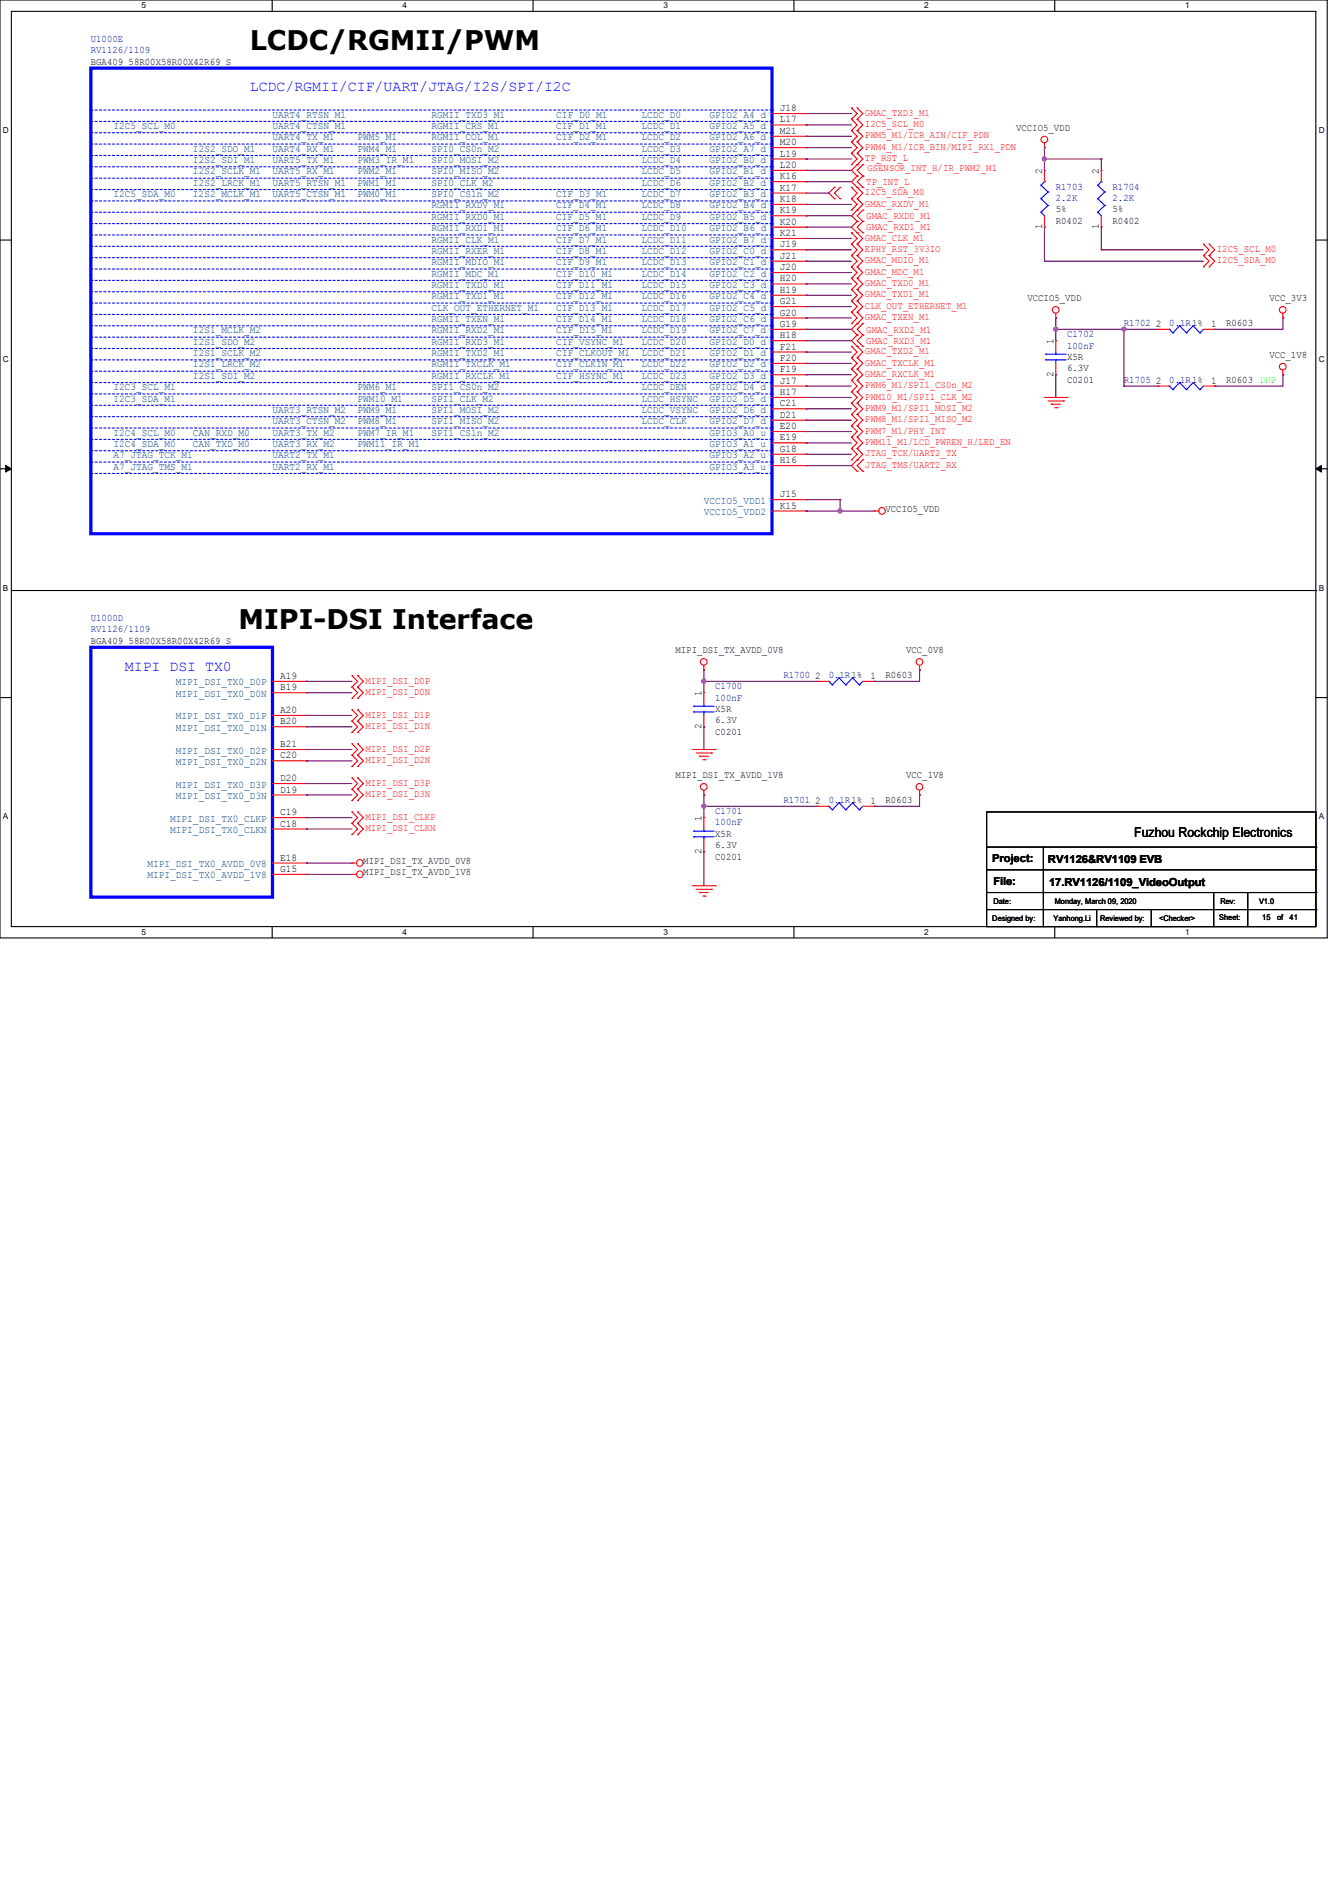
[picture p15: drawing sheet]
<svg xmlns="http://www.w3.org/2000/svg" width="210mm" height="297mm" viewBox="0 0 210 297" stroke-linecap="round" stroke-linejoin="round" font-family="sans-serif">
<defs><g id="words">
<g font-size="4.2">
<text x="39.1" y="7.8">LCDC/RGMII/PWM</text>
<text x="37.3" y="98.5">MIPI-DSI Interface</text>
</g>
<g font-size="2.3" fill="#00f">
<text x="39.1" y="14.3">LCDC/RGMII/CIF/UART/JTAG/I2S/SPI/I2C</text>
<text x="19.6" y="105">MIPI DSI TX0</text>
</g>
<text font-size="2.1" x="177.6" y="131">Fuzhou Rockchip Electronics</text>
<g font-size="1.7">
<text x="155.4" y="135">Project:</text>
<text x="164.1" y="135.1">RV1126&amp;RV1109 EVB</text>
<text x="155.6" y="138.5">File:</text>
<text x="164.3" y="138.7">17.RV1126/1109_VideoOutput</text>
</g>
<g font-size="1.6" fill="#000080">
<text x="14.2" y="6.6">U1000E</text>
<text x="14.2" y="8.3">RV1126/1109</text>
<text x="165.4" y="29.7">R1703</text>
<text x="174.2" y="29.7">R1704</text>
<text x="165.4" y="31.5">2.2K</text>
<text x="174.2" y="31.5">2.2K</text>
<text x="167.1" y="52.8">C1702</text>
<text x="176" y="51">R1702</text>
<text x="183.1" y="51">0.1R1%</text>
<text x="167.1" y="54.6">100nF</text>
<text x="176" y="59.9">R1705</text>
<text x="183.1" y="59.9">0.1R1%</text>
<text x="14.2" y="97.2">U1000D</text>
<text x="14.2" y="99">RV1126/1109</text>
<text x="112" y="107.9">C1700</text>
<text x="122.7" y="106.1">R1700</text>
<text x="129.8" y="106.1">0.1R1%</text>
<text x="112" y="109.7">100nF</text>
<text x="122.7" y="125.7">R1701</text>
<text x="129.8" y="125.7">0.1R1%</text>
<text x="112" y="127.5">C1701</text>
<text x="112" y="129.2">100nF</text>
</g>
<g font-size="1.6">
<text x="14.2" y="10.1">BGA409_58R00X58R00X42R69_S</text>
<text x="122.1" y="17.4">J18</text>
<text x="122.1" y="19.2">L17</text>
<text x="122.1" y="21">M21</text>
<text x="122.1" y="22.7">M20</text>
<text x="159.1" y="20.4">VCCIO5_VDD</text>
<text x="122.1" y="24.5">L19</text>
<text x="122.1" y="26.3">L20</text>
<text x="122.1" y="28.1">K16</text>
<text x="122.1" y="29.8">K17</text>
<text x="163.2" y="27.2" transform="rotate(-90 163.2 27.2)">2</text>
<text x="172.1" y="27.2" transform="rotate(-90 172.1 27.2)">2</text>
<text x="122.1" y="31.6">K18</text>
<text x="122.1" y="33.4">K19</text>
<text x="122.1" y="35.2">K20</text>
<text x="163.2" y="35.9" transform="rotate(-90 163.2 35.9)">1</text>
<text x="165.4" y="35">R0402</text>
<text x="165.4" y="33.2">5%</text>
<text x="172.1" y="35.9" transform="rotate(-90 172.1 35.9)">1</text>
<text x="174.2" y="35">R0402</text>
<text x="174.2" y="33.2">5%</text>
<text x="122.1" y="37">K21</text>
<text x="122.1" y="38.7">J19</text>
<text x="122.1" y="40.5">J21</text>
<text x="122.1" y="42.3">J20</text>
<text x="122.1" y="44.1">H20</text>
<text x="122.1" y="45.8">H19</text>
<text x="122.1" y="47.6">G21</text>
<text x="160.9" y="47.1">VCCIO5_VDD</text>
<text x="198.8" y="47.1">VCC_3V3</text>
<text x="122.1" y="49.4">G20</text>
<text x="122.1" y="51.2">G19</text>
<text x="122.1" y="53">H18</text>
<text x="165" y="53.9" transform="rotate(-90 165 53.9)">1</text>
<text x="181" y="51.2">2</text>
<text x="189.7" y="51.2">1</text>
<text x="192" y="51">R0603</text>
<text x="122.1" y="54.7">F21</text>
<text x="122.1" y="56.5">F20</text>
<text x="122.1" y="58.3">F19</text>
<text x="165" y="59" transform="rotate(-90 165 59)">2</text>
<text x="167.1" y="59.9">C0201</text>
<text x="167.1" y="56.3">X5R</text>
<text x="167.1" y="58.1">6.3V</text>
<text x="192" y="59.9">R0603</text>
<text x="198.8" y="56">VCC_1V8</text>
<text x="122.1" y="60.1">J17</text>
<text x="122.1" y="61.8">H17</text>
<text x="122.1" y="63.6">C21</text>
<text x="122.1" y="65.4">D21</text>
<text x="181" y="60.1">2</text>
<text x="189.7" y="60.1">1</text>
<text x="122.1" y="67.2">E20</text>
<text x="122.1" y="69">E19</text>
<text x="122.1" y="70.7">G18</text>
<text x="122.1" y="72.5">H16</text>
<text x="122.1" y="77.9">J15</text>
<text x="122.1" y="79.6">K15</text>
<text x="138.7" y="80.2">VCCIO5_VDD</text>
<text x="14.2" y="100.8">BGA409_58R00X58R00X42R69_S</text>
<text x="43.9" y="106.3">A19</text>
<text x="105.8" y="102.2">MIPI_DSI_TX_AVDD_0V8</text>
<text x="127.7" y="106.3">2</text>
<text x="136.4" y="106.3">1</text>
<text x="138.7" y="106.1">R0603</text>
<text x="141.9" y="102.2">VCC_0V8</text>
<text x="43.9" y="108.1">B19</text>
<text x="43.9" y="113.4">B20</text>
<text x="43.9" y="111.6">A20</text>
<text x="109.9" y="109" transform="rotate(-90 109.9 109)">1</text>
<text x="112" y="111.5">X5R</text>
<text x="112" y="113.2">6.3V</text>
<text x="43.9" y="118.7">C20</text>
<text x="43.9" y="117">B21</text>
<text x="109.9" y="114.1" transform="rotate(-90 109.9 114.1)">2</text>
<text x="112" y="115">C0201</text>
<text x="43.9" y="124.1">D19</text>
<text x="43.9" y="122.3">D20</text>
<text x="105.8" y="121.8">MIPI_DSI_TX_AVDD_1V8</text>
<text x="127.7" y="125.9">2</text>
<text x="136.4" y="125.9">1</text>
<text x="138.7" y="125.7">R0603</text>
<text x="141.9" y="121.8">VCC_1V8</text>
<text x="43.9" y="129.4">C18</text>
<text x="43.9" y="127.6">C19</text>
<text x="109.9" y="128.6" transform="rotate(-90 109.9 128.6)">1</text>
<text x="112" y="131">X5R</text>
<text x="43.9" y="134.7">E18</text>
<text x="43.9" y="136.5">G15</text>
<text x="56.9" y="135.3">MIPI_DSI_TX_AVDD_0V8</text>
<text x="56.9" y="137.1">MIPI_DSI_TX_AVDD_1V8</text>
<text x="109.9" y="133.7" transform="rotate(-90 109.9 133.7)">2</text>
<text x="112" y="134.6">C0201</text>
<text x="112" y="132.8">6.3V</text>
</g>
<g font-size="1.6" fill="#004080">
<text x="17.8" y="20.2">I2C5_SCL_M0</text>
<text x="30.2" y="23.7">I2S2_SDO_M1</text>
<text x="42.7" y="20.2">UART4_CTSN_M1</text>
<text x="42.7" y="23.7">UART4_RX_M1</text>
<text x="42.7" y="18.4">UART4_RTSN_M1</text>
<text x="42.7" y="22">UART4_TX_M1</text>
<text x="56" y="23.7">PWM4_M1</text>
<text x="56" y="22">PWM5_M1</text>
<text x="67.6" y="23.7">SPI0_CS0n_M2</text>
<text x="67.6" y="18.4">RGMII_TXD3_M1</text>
<text x="67.6" y="22">RGMII_COL_M1</text>
<text x="67.6" y="20.2">RGMII_CRS_M1</text>
<text x="87.1" y="18.4">CIF_D0_M1</text>
<text x="87.1" y="22">CIF_D2_M1</text>
<text x="87.1" y="20.2">CIF_D1_M1</text>
<text x="100.5" y="20.2">LCDC_D1</text>
<text x="100.5" y="23.7">LCDC_D3</text>
<text x="100.5" y="18.4">LCDC_D0</text>
<text x="100.5" y="22">LCDC_D2</text>
<text x="111.1" y="20.2">GPIO2_A5_d</text>
<text x="111.1" y="23.7">GPIO2_A7_d</text>
<text x="111.1" y="18.4">GPIO2_A4_d</text>
<text x="111.1" y="22">GPIO2_A6_d</text>
<text x="30.2" y="25.5">I2S2_SDI_M1</text>
<text x="30.2" y="27.3">I2S2_SCLK_M1</text>
<text x="30.2" y="29.1">I2S2_LRCK_M1</text>
<text x="42.7" y="25.5">UART5_TX_M1</text>
<text x="42.7" y="27.3">UART5_RX_M1</text>
<text x="42.7" y="29.1">UART5_RTSN_M1</text>
<text x="56" y="25.5">PWM3_IR_M1</text>
<text x="56" y="27.3">PWM2_M1</text>
<text x="56" y="29.1">PWM1_M1</text>
<text x="67.6" y="25.5">SPI0_MOSI_M2</text>
<text x="67.6" y="27.3">SPI0_MISO_M2</text>
<text x="67.6" y="29.1">SPI0_CLK_M2</text>
<text x="100.5" y="25.5">LCDC_D4</text>
<text x="100.5" y="27.3">LCDC_D5</text>
<text x="100.5" y="29.1">LCDC_D6</text>
<text x="111.1" y="25.5">GPIO2_B0_d</text>
<text x="111.1" y="27.3">GPIO2_B1_d</text>
<text x="111.1" y="29.1">GPIO2_B2_d</text>
<text x="17.8" y="30.9">I2C5_SDA_M0</text>
<text x="30.2" y="30.9">I2S2_MCLK_M1</text>
<text x="42.7" y="30.9">UART5_CTSN_M1</text>
<text x="56" y="30.9">PWM0_M1</text>
<text x="67.6" y="32.6">RGMII_RXDV_M1</text>
<text x="67.6" y="34.4">RGMII_RXD0_M1</text>
<text x="67.6" y="30.9">SPI0_CS1n_M2</text>
<text x="87.1" y="32.6">CIF_D4_M1</text>
<text x="87.1" y="34.4">CIF_D5_M1</text>
<text x="87.1" y="30.9">CIF_D3_M1</text>
<text x="100.5" y="32.6">LCDC_D8</text>
<text x="100.5" y="34.4">LCDC_D9</text>
<text x="100.5" y="30.9">LCDC_D7</text>
<text x="111.1" y="32.6">GPIO2_B4_d</text>
<text x="111.1" y="34.4">GPIO2_B5_d</text>
<text x="111.1" y="30.9">GPIO2_B3_d</text>
<text x="67.6" y="36.2">RGMII_RXD1_M1</text>
<text x="67.6" y="38">RGMII_CLK_M1</text>
<text x="67.6" y="39.8">RGMII_RXER_M1</text>
<text x="67.6" y="41.5">RGMII_MDIO_M1</text>
<text x="87.1" y="36.2">CIF_D6_M1</text>
<text x="87.1" y="38">CIF_D7_M1</text>
<text x="87.1" y="39.8">CIF_D8_M1</text>
<text x="87.1" y="41.5">CIF_D9_M1</text>
<text x="100.5" y="36.2">LCDC_D10</text>
<text x="100.5" y="38">LCDC_D11</text>
<text x="100.5" y="39.8">LCDC_D12</text>
<text x="100.5" y="41.5">LCDC_D13</text>
<text x="111.1" y="36.2">GPIO2_B6_d</text>
<text x="111.1" y="38">GPIO2_B7_d</text>
<text x="111.1" y="39.8">GPIO2_C0_d</text>
<text x="111.1" y="41.5">GPIO2_C1_d</text>
<text x="67.6" y="43.3">RGMII_MDC_M1</text>
<text x="67.6" y="45.1">RGMII_TXD0_M1</text>
<text x="67.6" y="46.9">RGMII_TXD1_M1</text>
<text x="87.1" y="43.3">CIF_D10_M1</text>
<text x="87.1" y="45.1">CIF_D11_M1</text>
<text x="87.1" y="46.9">CIF_D12_M1</text>
<text x="100.5" y="43.3">LCDC_D14</text>
<text x="100.5" y="45.1">LCDC_D15</text>
<text x="100.5" y="46.9">LCDC_D16</text>
<text x="111.1" y="43.3">GPIO2_C2_d</text>
<text x="111.1" y="45.1">GPIO2_C3_d</text>
<text x="111.1" y="46.9">GPIO2_C4_d</text>
<text x="30.2" y="52.2">I2S1_MCLK_M2</text>
<text x="30.2" y="54">I2S1_SDO_M2</text>
<text x="67.6" y="52.2">RGMII_RXD2_M1</text>
<text x="67.6" y="54">RGMII_RXD3_M1</text>
<text x="67.6" y="48.6">CLK_OUT_ETHERNET_M1</text>
<text x="67.6" y="50.4">RGMII_TXEN_M1</text>
<text x="87.1" y="48.6">CIF_D13_M1</text>
<text x="87.1" y="50.4">CIF_D14_M1</text>
<text x="87.1" y="52.2">CIF_D15_M1</text>
<text x="87.1" y="54">CIF_VSYNC_M1</text>
<text x="100.5" y="48.6">LCDC_D17</text>
<text x="100.5" y="50.4">LCDC_D18</text>
<text x="100.5" y="52.2">LCDC_D19</text>
<text x="100.5" y="54">LCDC_D20</text>
<text x="111.1" y="48.6">GPIO2_C5_d</text>
<text x="111.1" y="50.4">GPIO2_C6_d</text>
<text x="111.1" y="52.2">GPIO2_C7_d</text>
<text x="111.1" y="54">GPIO2_D0_d</text>
<text x="30.2" y="55.8">I2S1_SCLK_M2</text>
<text x="30.2" y="57.5">I2S1_LRCK_M2</text>
<text x="30.2" y="59.3">I2S1_SDI_M2</text>
<text x="67.6" y="55.8">RGMII_TXD2_M1</text>
<text x="67.6" y="57.5">RGMII_TXCLK_M1</text>
<text x="67.6" y="59.3">RGMII_RXCLK_M1</text>
<text x="87.1" y="55.8">CIF_CLKOUT_M1</text>
<text x="87.1" y="57.5">CIF_CLKIN_M1</text>
<text x="87.1" y="59.3">CIF_HSYNC_M1</text>
<text x="100.5" y="55.8">LCDC_D21</text>
<text x="100.5" y="57.5">LCDC_D22</text>
<text x="100.5" y="59.3">LCDC_D23</text>
<text x="111.1" y="55.8">GPIO2_D1_d</text>
<text x="111.1" y="57.5">GPIO2_D2_d</text>
<text x="111.1" y="59.3">GPIO2_D3_d</text>
<text x="17.8" y="61.1">I2C3_SCL_M1</text>
<text x="17.8" y="62.9">I2C3_SDA_M1</text>
<text x="42.7" y="64.6">UART3_RTSN_M2</text>
<text x="56" y="61.1">PWM6_M1</text>
<text x="56" y="62.9">PWM10_M1</text>
<text x="56" y="64.6">PWM9_M1</text>
<text x="67.6" y="64.6">SPI1_MOSI_M2</text>
<text x="67.6" y="61.1">SPI1_CS0n_M2</text>
<text x="67.6" y="62.9">SPI1_CLK_M2</text>
<text x="100.5" y="61.1">LCDC_DEN</text>
<text x="100.5" y="62.9">LCDC_HSYNC</text>
<text x="100.5" y="64.6">LCDC_VSYNC</text>
<text x="111.1" y="61.1">GPIO2_D4_d</text>
<text x="111.1" y="62.9">GPIO2_D5_d</text>
<text x="111.1" y="64.6">GPIO2_D6_d</text>
<text x="17.8" y="68.2">I2C4_SCL_M0</text>
<text x="17.8" y="70">I2C4_SDA_M0</text>
<text x="17.8" y="71.8">A7_JTAG_TCK_M1</text>
<text x="30.2" y="68.2">CAN_RXD_M0</text>
<text x="30.2" y="70">CAN_TXD_M0</text>
<text x="42.7" y="68.2">UART3_TX_M2</text>
<text x="42.7" y="70">UART3_RX_M2</text>
<text x="42.7" y="71.8">UART2_TX_M1</text>
<text x="42.7" y="66.4">UART3_CTSN_M2</text>
<text x="56" y="68.2">PWM7_IR_M1</text>
<text x="56" y="70">PWM11_IR_M1</text>
<text x="56" y="66.4">PWM8_M1</text>
<text x="67.6" y="66.4">SPI1_MISO_M2</text>
<text x="67.6" y="68.2">SPI1_CS1n_M2</text>
<text x="100.5" y="66.4">LCDC_CLK</text>
<text x="111.1" y="68.2">GPIO3_A0_u</text>
<text x="111.1" y="70">GPIO3_A1_u</text>
<text x="111.1" y="71.8">GPIO3_A2_u</text>
<text x="111.1" y="66.4">GPIO2_D7_d</text>
<text x="17.8" y="73.5">A7_JTAG_TMS_M1</text>
<text x="42.7" y="73.5">UART2_RX_M1</text>
<text x="111.1" y="73.5">GPIO3_A3_u</text>
<text x="110.2" y="78.9">VCCIO5_VDD1</text>
<text x="110.2" y="80.6">VCCIO5_VDD2</text>
<text x="27.6" y="107.3">MIPI_DSI_TX0_D0P</text>
<text x="27.6" y="109.1">MIPI_DSI_TX0_D0N</text>
<text x="27.6" y="112.7">MIPI_DSI_TX0_D1P</text>
<text x="27.6" y="114.4">MIPI_DSI_TX0_D1N</text>
<text x="27.6" y="119.8">MIPI_DSI_TX0_D2N</text>
<text x="27.6" y="118">MIPI_DSI_TX0_D2P</text>
<text x="27.6" y="125.1">MIPI_DSI_TX0_D3N</text>
<text x="27.6" y="123.3">MIPI_DSI_TX0_D3P</text>
<text x="26.7" y="130.4">MIPI_DSI_TX0_CLKN</text>
<text x="26.7" y="128.7">MIPI_DSI_TX0_CLKP</text>
<text x="23.1" y="135.8">MIPI_DSI_TX0_AVDD_0V8</text>
<text x="23.1" y="137.5">MIPI_DSI_TX0_AVDD_1V8</text>
</g>
<g font-size="1.6" fill="#f00">
<text x="135.5" y="18.1">GMAC_TXD3_M1</text>
<text x="135.5" y="19.9">I2C5_SCL_M0</text>
<text x="135.5" y="23.5">PWM4_M1/ICR_BIN/MIPI_RX1_PDN</text>
<text x="135.5" y="21.7">PWM5_M1/ICR_AIN/CIF_PDN</text>
<text x="135.5" y="25.2">TP_RST_L</text>
<text x="135.7" y="29">TP_INT_L</text>
<text x="135.8" y="26.8">GSENSOR_INT_H/IR_PWM2_M1</text>
<text x="135.5" y="32.3">GMAC_RXDV_M1</text>
<text x="135.5" y="30.6">I2C5_SDA_M0</text>
<text x="135.7" y="34.3">GMAC_RXD0_M1</text>
<text x="135.5" y="37.7">GMAC_CLK_M1</text>
<text x="135.5" y="39.5">EPHY_RST_3V3IO</text>
<text x="135.5" y="41.2">GMAC_MDIO_M1</text>
<text x="135.7" y="36.1">GMAC_RXD1_M1</text>
<text x="190.6" y="39.5">I2C5_SCL_M0</text>
<text x="190.6" y="41.2">I2C5_SDA_M0</text>
<text x="135.5" y="43">GMAC_MDC_M1</text>
<text x="135.5" y="44.8">GMAC_TXD0_M1</text>
<text x="135.5" y="46.6">GMAC_TXD1_M1</text>
<text x="135.5" y="48.3">CLK_OUT_ETHERNET_M1</text>
<text x="135.5" y="50.1">GMAC_TXEN_M1</text>
<text x="135.7" y="52.1">GMAC_RXD2_M1</text>
<text x="135.7" y="53.8">GMAC_RXD3_M1</text>
<text x="135.5" y="55.5">GMAC_TXD2_M1</text>
<text x="135.5" y="57.2">GMAC_TXCLK_M1</text>
<text x="135.5" y="59">GMAC_RXCLK_M1</text>
<text x="135.5" y="60.8">PWM6_M1/SPI1_CS0n_M2</text>
<text x="135.5" y="62.6">PWM10_M1/SPI1_CLK_M2</text>
<text x="135.5" y="64.3">PWM9_M1/SPI1_MOSI_M2</text>
<text x="135.5" y="67.9">PWM7_M1/PHY_INT</text>
<text x="135.5" y="69.7">PWM11_M1/LCD_PWREN_H/LED_EN</text>
<text x="135.5" y="66.1">PWM8_M1/SPI1_MISO_M2</text>
<text x="135.5" y="71.5">JTAG_TCK/UART2_TX</text>
<text x="135.5" y="73.2">JTAG_TMS/UART2_RX</text>
<text x="57.2" y="107">MIPI_DSI_D0P</text>
<text x="57.2" y="108.8">MIPI_DSI_D0N</text>
<text x="57.2" y="112.3">MIPI_DSI_D1P</text>
<text x="57.2" y="114.1">MIPI_DSI_D1N</text>
<text x="57.2" y="119.5">MIPI_DSI_D2N</text>
<text x="57.2" y="117.7">MIPI_DSI_D2P</text>
<text x="57.2" y="124.8">MIPI_DSI_D3N</text>
<text x="57.2" y="123">MIPI_DSI_D3P</text>
<text x="57.2" y="130.1">MIPI_DSI_CLKN</text>
<text x="57.2" y="128.4">MIPI_DSI_CLKP</text>
</g>
<text font-size="1.6" fill="#0f0" x="197.4" y="59.9">DNP</text>
<g font-size="1.3">
<text x="22.2" y="1.3">5</text>
<text x="63" y="1.3">4</text>
<text x="103.9" y="1.3">3</text>
<text x="144.7" y="1.3">2</text>
<text x="185.6" y="1.3">1</text>
<text x=".5" y="20.8">D</text>
<text x="206.5" y="20.8">D</text>
<text x=".5" y="56.6">C</text>
<text x="206.5" y="56.6">C</text>
<text x=".5" y="92.5">B</text>
<text x="206.5" y="92.5">B</text>
<text x=".5" y="128.3">A</text>
<text x="206.5" y="128.3">A</text>
<text x="22.2" y="146.4">5</text>
<text x="63" y="146.4">4</text>
<text x="103.9" y="146.4">3</text>
<text x="144.7" y="146.4">2</text>
<text x="185.6" y="146.4">1</text>
</g>
<g font-size="1.2">
<text x="155.6" y="141.6">Date:</text>
<text x="165.2" y="141.6">Monday, March 09, 2020</text>
<text x="191.1" y="141.6">Rev:</text>
<text x="197.2" y="141.6">V1.0</text>
<text x="155.4" y="144.3">Designed by:</text>
<text x="165" y="144.3">Yanhong.Li</text>
<text x="172.3" y="144.3">Reviewed by:</text>
<text x="181.5" y="144.3">&lt;Checker&gt;</text>
<text x="191" y="144.1">Sheet:</text>
<text x="197.7" y="144.1">15</text>
<text x="200" y="144.1">of</text>
<text x="202" y="144.1">41</text>
</g>
</g></defs>
<path d="M0 0h207.9v146.9h-207.9zM1.8 1.8h204.3v143.3h-204.3z" fill="none" stroke="#000" stroke-width=".17"/>
<g fill="#fff">
<path d="M22.2 .2h.7v1.4h-.7z"/>
<path d="M22.2 145.2h.7v1.4h-.7z"/>
</g>
<path d="M42.6 0v1.8M42.6 145.1v1.8" fill="none" stroke="#000" stroke-width=".17"/>
<g fill="#fff">
<path d="M63 .2h.7v1.4h-.7z"/>
<path d="M63 145.2h.7v1.4h-.7z"/>
</g>
<path d="M83.5 0v1.8M83.5 145.1v1.8" fill="none" stroke="#000" stroke-width=".17"/>
<g fill="#fff">
<path d="M103.9 .2h.7v1.4h-.7z"/>
<path d="M103.9 145.2h.7v1.4h-.7z"/>
</g>
<path d="M124.3 0v1.8M124.3 145.1v1.8" fill="none" stroke="#000" stroke-width=".17"/>
<g fill="#fff">
<path d="M144.7 .2h.7v1.4h-.7z"/>
<path d="M144.7 145.2h.7v1.4h-.7z"/>
</g>
<path d="M165.2 0v1.8M165.2 145.1v1.8" fill="none" stroke="#000" stroke-width=".17"/>
<g fill="#fff">
<path d="M185.6 .2h.7v1.4h-.7z"/>
<path d="M185.6 145.2h.7v1.4h-.7z"/>
<path d="M.5 19.7h.9v1.4h-.9z"/>
<path d="M206.5 19.7h.9v1.4h-.9z"/>
<path d="M.5 55.5h.9v1.4h-.9z"/>
<path d="M206.5 55.5h.9v1.4h-.9z"/>
</g>
<path d="M0 37.6h1.8M206.1 37.6h1.8" fill="none" stroke="#000" stroke-width=".17"/>
<g fill="#fff">
<path d="M.5 91.3h.8v1.4h-.8z"/>
<path d="M206.5 91.3h.8v1.4h-.8z"/>
</g>
<path d="M0 73.4h1.8M206.1 73.4h1.8" fill="none" stroke="#000" stroke-width=".17"/>
<path d="M.9 72.9l.9 .5-.9 .5zM206.1 73.4l.9-.5v1z" fill="#000" stroke="#000" stroke-width=".16"/>
<g fill="#fff">
<path d="M.5 127.1h.8v1.4h-.8z"/>
<path d="M206.5 127.1h.8v1.4h-.8z"/>
</g>
<g fill="none" stroke="#000" stroke-width=".17">
<path d="M1.8 92.5h204.3M206.1 92.5h.1M0 109.2h1.8M206.1 109.2h1.8M154.5 127.1h51.6v18h-51.6zM154.5 132.6h51.6M154.5 136.2h51.6M154.5 139.7h51.6M163.4 132.6v12.5M190.1 139.7v5.4M195.4 139.7v5.4M206.1 132.6h.1"/>
<path d="M206.1 136.2h.1M206.1 139.7h.1M154.5 142.4h51.6M163.4 145.1h.1M171.7 145.1h.1M171.7 142.4v2.7M180.3 145.1h.1M180.3 142.4v2.7M190.1 145.1h.1M195.4 145.1h.1M206.1 142.4h.1"/>
</g>
<g fill="none" stroke="#f00" stroke-width=".17">
<path d="M120.9 17.8h5.3M120.9 19.6h5.3M126.2 17.8h.1M126.2 19.6h.1M133.3 18.7h.1M133.3 16.9h.1M133.3 16.9l.9 .9-.9 .9M133.3 18.7l.9 .9-.9 .8M134.2 18.7h.1M134.2 16.9h.1M134.2 16.9l.9 .9-.9 .9M134.2 18.7l.9 .9-.9 .8"/>
<path d="M120.9 21.3h5.3M120.9 23.1h5.3M120.9 24.9h5.3M120.9 26.7h5.3M120.9 28.4h5.3M120.9 30.2h5.3M120.9 32h5.3M120.9 33.8h5.3M120.9 35.6h5.3M120.9 37.3h5.3M120.9 39.1h5.3M126.2 21.3h.1"/>
<path d="M126.2 23.1h.1M126.2 24.9h.1M126.2 26.7h.1M126.2 28.4h.1M126.2 30.2h.1M126.2 32h.1M126.2 33.8h.1M126.2 35.6h.1M126.2 37.3h.1M126.2 39.1h.1M130.7 29.3h.1M130.7 31.1h.1"/>
<path d="M130.7 29.3l-.9 .9 .9 .9M131.6 31.1h.1M131.6 29.3h.1M131.6 29.3l-.9 .9 .9 .9M133.3 20.4h.1M133.3 24h.1M133.3 22.2h.1M133.3 25.8h.1M133.3 32.9h.1M133.3 31.1h.1M133.3 38.2h.1M133.3 36.4h.1"/>
<path d="M133.3 29.3h.1M133.3 22.2l.9 .9-.9 .9M133.3 20.4l.9 .9-.9 .9M133.3 24l.9 .9-.9 .9M133.3 31.1l.9 .9-.9 .9M133.3 36.4l.9 .9-.9 .9M133.3 38.2l.9 .9-.9 .9M133.3 29.3l.9 .9-.9 .9M134.2 25.8h.1M134.2 27.6h.1M134.2 20.4h.1M134.2 24h.1"/>
<path d="M134.2 22.2h.1M134.2 32.9h.1M134.2 31.1h.1M134.2 38.2h.1M134.2 36.4h.1M134.2 29.3h.1M134.2 34.7h.1M134.2 24l.9 .9-1.8 1.8 .9 .9M134.2 22.2l.9 .9-.9 .9M134.2 20.4l.9 .9-.9 .9M134.2 31.1l.9 .9-1.8 1.8 .9 .9M134.2 34.7l-.9 .9 1.8 1.7-.9 .9"/>
<path d="M134.2 38.2l.9 .9-.9 .9M134.2 27.6l-.9 .8 1.8 1.8-.9 .9M135.1 27.6h.1M135.1 25.8h.1M135.1 29.3h.1M135.1 34.7h.1M135.1 32.9h.1M135.1 36.4h.1M135.1 25.8l-.9 .9 .9 .9M135.1 32.9l-.9 .9 .9 .9M135.1 27.6l-.9 .8 .9 .9M135.1 34.7l-.9 .9 .9 .8"/>
<path d="M163.6 23.1h.1M163.6 35.6h.1M163.6 26.7h.1M163.6 22.4v.7M163.6 26.7v1.7M163.6 33.8v1.8M172.5 35.6h.1M172.5 26.7h.1M172.5 26.7v1.7M172.5 33.8v1.8M188.5 38.2h.1M188.5 38.2l.9 .9-.9 .9"/>
<path d="M189.4 38.2h.1M189.4 38.2l.8 .9-.8 .9M120.9 51.6h5.3M120.9 40.9h5.3M120.9 42.7h5.3M120.9 44.4h5.3M120.9 46.2h5.3M120.9 48h5.3M120.9 49.8h5.3M120.9 53.3h5.3M120.9 55.1h5.3M120.9 56.9h5.3"/>
<path d="M120.9 58.7h5.3M126.2 40.9h.1M126.2 42.7h.1M126.2 44.4h.1M126.2 46.2h.1M126.2 48h.1M126.2 49.8h.1M126.2 51.6h.1M126.2 53.3h.1M126.2 55.1h.1M126.2 56.9h.1M126.2 58.7h.1"/>
<path d="M133.3 40h.1M133.3 41.8h.1M133.3 43.6h.1M133.3 45.3h.1M133.3 47.1h.1M133.3 48.9h.1M133.3 50.7h.1M133.3 56h.1M133.3 54.2h.1M133.3 57.8h.1M133.3 59.6h.1M133.3 40l.9 .9-.9 .9"/>
<path d="M133.3 41.8l.9 .9-.9 .9M133.3 43.6l.9 .8-.9 .9M133.3 45.3l.9 .9-.9 .9M133.3 47.1l.9 .9-.9 .9M133.3 48.9l.9 .9-.9 .9M133.3 54.2l.9 .9-.9 .9M133.3 56l.9 .9-.9 .9M133.3 57.8l.9 .9-.9 .9M133.3 59.6l.9 .9-.9 .8M134.2 40h.1M134.2 41.8h.1M134.2 43.6h.1"/>
<path d="M134.2 45.3h.1M134.2 47.1h.1M134.2 48.9h.1M134.2 50.7h.1M134.2 56h.1M134.2 54.2h.1M134.2 57.8h.1M134.2 59.6h.1M134.2 52.5h.1M134.2 40l.9 .9-.9 .9M134.2 41.8l.9 .9-.9 .9M134.2 43.6l.9 .8-.9 .9"/>
<path d="M134.2 45.3l.9 .9-.9 .9M134.2 47.1l.9 .9-.9 .9M134.2 48.9l.9 .9-1.8 1.8 .9 .9M134.2 52.5l-.9 .8 1.8 1.8-.9 .9M134.2 56l.9 .9-.9 .9M134.2 57.8l.9 .9-.9 .9M134.2 59.6l.9 .9-.9 .8M135.1 52.5h.1M135.1 50.7h.1M135.1 54.2h.1M135.1 50.7l-.9 .9 .9 .9M135.1 52.5l-.9 .8 .9 .9"/>
<path d="M165.4 49.8h.1M165.4 53.3h.1M165.4 58.7h.1M165.4 49.1v.7M165.4 53.3v1.8M165.4 56.9v1.8M181.4 51.6h.1M181.4 51.6h1.7M188.5 40h.1M188.5 41.8h.1M188.5 40l.9 .9-.9 .9M188.5 51.6h1.7"/>
<path d="M189.4 40h.1M189.4 41.8h.1M189.4 40l.8 .9-.8 .9M190.2 51.6h.1M200.9 49.8h.1M200.9 58.7h.1M200.9 49.1v.7M200.9 58v.7M120.9 62.2h5.3M120.9 60.5h5.3M120.9 64h5.3M120.9 65.8h5.3"/>
<path d="M120.9 67.6h5.3M120.9 69.3h5.3M120.9 71.1h5.3M120.9 72.9h5.3M120.9 78.2h5.3M126.2 60.5h.1M126.2 62.2h.1M126.2 64h.1M126.2 65.8h.1M126.2 67.6h.1M126.2 69.3h.1M126.2 71.1h.1"/>
<path d="M126.2 72.9h.1M126.2 78.2h.1M133.3 68.5h.1M133.3 66.7h.1M133.3 70.2h.1M133.3 61.3h.1M133.3 63.1h.1M133.3 64.9h.1M133.3 72h.1M133.3 66.7l.9 .9-.9 .9M133.3 68.5l.9 .8-.9 .9M133.3 61.3l.9 .9-.9 .9"/>
<path d="M133.3 63.1l.9 .9-.9 .9M133.3 64.9l.9 .9-.9 .9M133.3 70.2l.9 .9-.9 .9M134.2 68.5h.1M134.2 66.7h.1M134.2 70.2h.1M134.2 61.3h.1M134.2 63.1h.1M134.2 64.9h.1M134.2 72h.1M134.2 73.8h.1M134.2 66.7l.9 .9-.9 .9"/>
<path d="M134.2 68.5l.9 .8-.9 .9M134.2 61.3l.9 .9-.9 .9M134.2 63.1l.9 .9-.9 .9M134.2 64.9l.9 .9-.9 .9M134.2 70.2l.9 .9-1.8 1.8 .9 .9M135.1 73.8h.1M135.1 72h.1M135.1 72l-.9 .9 .9 .9M163.6 62.2h3.5M164.1 62.8h2.5M164.6 63.3h.1M164.6 63.3h1.5"/>
<path d="M165.2 63.8h.3M165.5 63.8h.1M166.6 62.8h.1M167.1 62.2h.1M181.4 60.5h.1M181.4 60.5h1.7M188.5 60.5h1.7M190.2 60.5h.1M120.9 80h5.3M126.2 80h.1M136.9 80h.1M136.9 80h.7"/>
<path d="M42.7 117.3h5.3M42.7 106.7h5.3M42.7 108.5h5.3M42.7 113.8h5.3M42.7 112h5.3M42.7 119.1h5.3M48 108.5h.1M48 106.7h.1M48 113.8h.1M48 112h.1M48 119.1h.1M48 117.3h.1"/>
<path d="M55.1 109.3h.1M55.1 107.6h.1M55.1 105.8h.1M55.1 114.7h.1M55.1 112.9h.1M55.1 111.1h.1M55.1 118.2h.1M55.1 116.5h.1M55.1 116.5l.9 .8-.9 .9M55.1 118.2l.9 .9-.9 .9M55.1 107.6l.9 .9-.9 .8M55.1 105.8l.9 .9-.9 .9"/>
<path d="M55.1 112.9l.9 .9-.9 .9M55.1 111.1l.9 .9-.9 .9M56 109.3h.1M56 107.6h.1M56 105.8h.1M56 114.7h.1M56 112.9h.1M56 111.1h.1M56 118.2h.1M56 116.5h.1M56 116.5l.9 .8-.9 .9M56 118.2l.9 .9-.9 .9"/>
<path d="M56 107.6l.9 .9-.9 .8M56 105.8l.9 .9-.9 .9M56 112.9l.9 .9-.9 .9M56 111.1l.9 .9-.9 .9M108.5 117.3h3.5M109 117.9h2.5M109.5 118.4h.1M109.5 118.4h1.5M110.1 119h.3M110.2 104.9h.1M110.2 108.5h.1M110.2 113.8h.1"/>
<path d="M110.2 104.2v.7M110.2 108.5v1.7M110.2 112v1.8M110.4 119h.1M111.5 117.9h.1M112 117.3h.1M128 106.7h.1M128 106.7h1.8M135.1 106.7h1.8M136.9 106.7h.1M144 104.9h.1M144 104.2v.7"/>
<path d="M42.7 135.1h5.3M42.7 136.9h5.3M42.7 124.5h5.3M42.7 122.7h5.3M42.7 129.8h5.3M42.7 128h5.3M48 124.5h.1M48 122.7h.1M48 135.1h.1M48 136.9h.1M48 129.8h.1M48 128h.1"/>
<path d="M55.1 135.1h.1M55.1 136.9h.1M55.1 130.7h.1M55.1 128.9h.1M55.1 127.1h.1M55.1 120h.1M55.1 125.3h.1M55.1 123.6h.1M55.1 121.8h.1M55.1 135.1h.7M55.1 136.9h.7M55.1 121.8l.9 .9-.9 .9"/>
<path d="M55.1 128.9l.9 .9-.9 .9M55.1 127.1l.9 .9-.9 .9M55.1 123.6l.9 .9-.9 .8M56 130.7h.1M56 128.9h.1M56 127.1h.1M56 120h.1M56 125.3h.1M56 123.6h.1M56 121.8h.1M56 128.9l.9 .9-.9 .9M56 127.1l.9 .9-.9 .9"/>
<path d="M56 123.6l.9 .9-.9 .8M56 121.8l.9 .9-.9 .9M108.5 138.7h3.5M109 139.2h2.5M109.5 139.7h.1M109.5 139.7h1.5M110.2 124.5h.1M110.2 128h.1M110.2 133.3h.1M110.2 123.7v.8M110.2 128v1.8M110.2 131.6v1.7"/>
<path d="M111.5 139.2h.1M112 138.7h.1M128 126.2h.1M128 126.2h1.8M135.1 126.2h1.8M136.9 126.2h.1M144 124.5h.1M144 123.7v.8M110.1 140.3h.3M110.4 140.3h.1"/>
<circle cx="163.6" cy="21.8" r=".52"/>
<circle cx="165.3" cy="48.5" r=".52"/>
<circle cx="200.9" cy="57.4" r=".52"/>
<circle cx="200.9" cy="48.5" r=".52"/>
<circle cx="138.1" cy="80" r=".52"/>
<circle cx="110.2" cy="103.6" r=".52"/>
<circle cx="144" cy="103.6" r=".52"/>
<circle cx="56.3" cy="135.1" r=".52"/>
<circle cx="56.3" cy="136.9" r=".52"/>
<circle cx="110.2" cy="123.2" r=".52"/>
<circle cx="144" cy="123.2" r=".52"/>
</g>
<g fill="none" stroke="#00f" stroke-width=".17">
<path d="M163 33.2h.1M163 31.1h.1M163 29h.1M163 33.2l.6 .6M163 31.1l1.1 1.1M163 29l1.1 1.1M163.6 28.4h.1M163.6 28.4l-.6 .6M164.1 32.2h.1M164.1 30.1h.1M164.1 32.2l-1.1 1M164.1 30.1l-1.1 1"/>
<path d="M171.9 33.2h.1M171.9 31.1h.1M171.9 29h.1M171.9 33.2l.6 .6M171.9 31.1l1.1 1.1M171.9 29l1.1 1.1M172.5 28.4h.1M172.5 28.4l-.6 .6M173 32.2h.1M173 30.1h.1M173 32.2l-1.1 1M173 30.1l-1.1 1"/>
<path d="M163.7 56.3h.1M163.7 55.5h.1M163.7 56.3h3.3M163.7 55.5h3.3M165.4 55.5h.1M165.4 56.3h.1M165.4 55.1v.4M165.4 56.3v.6M183.1 51.6h.1M183.1 51.6l.6 .5M183.7 52.1h.1M184.7 51h.1"/>
<path d="M184.7 59.9h.1M184.7 51l1.1 1.1M184.7 51l-1 1.1M184.7 59.9l1.1 1.1M184.7 59.9l-1 1.1M185.8 52.1h.1M186.9 51h.1M186.9 59.9h.1M186.9 51l1 1.1M186.9 51l-1.1 1.1M186.9 59.9l1 1.1M186.9 59.9l-1.1 1.1"/>
<path d="M187.9 52.1h.1M188.5 51.6l-.6 .5M183.1 60.5h.1M183.1 60.5l.6 .5M183.7 61h.1M185.8 61h.1M187.9 61h.1M188.5 60.5l-.6 .5M108.6 111.5h.1M108.6 110.6h.1M108.6 111.5h3.2M108.6 110.6h3.2"/>
<path d="M110.2 110.6h.1M110.2 111.5h.1M110.2 110.2v.4M110.2 111.5v.5M129.8 106.7h.1M129.8 106.7l.5 .5M130.3 107.2h.1M131.4 106.1h.1M131.4 106.1l1.1 1.1M131.4 106.1l-1.1 1.1M132.5 107.2h.1M133.5 106.1h.1"/>
<path d="M133.5 106.1l1.1 1.1M133.5 106.1l-1 1.1M134.6 107.2h.1M135.1 106.7l-.5 .5M108.6 131h.1M108.6 130.1h.1M108.6 131h3.2M108.6 130.1h3.2M110.2 130.1h.1M110.2 131h.1M110.2 129.8v.3M110.2 131v.6"/>
<path d="M129.8 126.2h.1M129.8 126.2l.5 .6M130.3 126.8h.1M131.4 125.7h.1M131.4 125.7l1.1 1.1M131.4 125.7l-1.1 1.1M132.5 126.8h.1M133.5 125.7h.1M133.5 125.7l1.1 1.1M133.5 125.7l-1 1.1M134.6 126.8h.1M135.1 126.2l-.5 .6"/>
</g>
<path d="M14.2 10.7h106.7v72.9h-106.7zM14.2 101.3h28.5v39.2h-28.5z" fill="none" stroke="#00f" stroke-width=".51"/>
<g fill="none" stroke="#00f" stroke-width=".17" stroke-dasharray=".3">
<path d="M14.2 17.2h106.7M14.2 19h106.7M120.9 17.2h.1M120.9 19h.1M14.2 20.8h106.7M14.2 22.6h106.7M14.2 24.3h106.7M14.2 26.1h106.7M14.2 27.9h106.7M14.2 29.7h106.7M14.2 31.5h106.7M14.2 33.2h106.7"/>
<path d="M14.2 35h106.7M14.2 36.8h106.7M14.2 38.6h106.7M120.9 20.8h.1M120.9 22.6h.1M120.9 24.3h.1M120.9 26.1h.1M120.9 27.9h.1M120.9 29.7h.1M120.9 31.5h.1M120.9 33.2h.1M120.9 35h.1"/>
<path d="M120.9 36.8h.1M120.9 38.6h.1M14.2 40.3h106.7M14.2 42.1h106.7M14.2 43.9h106.7M14.2 45.7h106.7M14.2 47.5h106.7M14.2 49.2h106.7M14.2 51h106.7M14.2 52.8h106.7M14.2 54.6h106.7M14.2 56.3h106.7"/>
<path d="M14.2 58.1h106.7M14.2 59.9h106.7M120.9 40.3h.1M120.9 42.1h.1M120.9 43.9h.1M120.9 45.7h.1M120.9 47.5h.1M120.9 49.2h.1M120.9 51h.1M120.9 52.8h.1M120.9 54.6h.1M120.9 56.3h.1"/>
<path d="M120.9 58.1h.1M120.9 59.9h.1M14.2 74.1h106.7M14.2 72.3h106.7M14.2 70.6h106.7M14.2 68.8h106.7M14.2 61.7h106.7M14.2 63.5h106.7M14.2 65.2h106.7M14.2 67h106.7M120.9 74.1h.1M120.9 72.3h.1"/>
<path d="M120.9 70.6h.1M120.9 68.8h.1M120.9 61.7h.1M120.9 63.5h.1M120.9 65.2h.1M120.9 67h.1"/>
</g>
<g fill="none" stroke="#800040" stroke-width=".17">
<path d="M126.2 17.8h.1M126.2 19.6h.1M126.2 17.8h7.1M126.2 19.6h7.1M126.2 26.7h.1M126.2 24.9h.1M126.2 28.4h.1M126.2 23.1h.1M126.2 21.3h.1M126.2 33.8h.1M126.2 37.3h.1M126.2 35.6h.1"/>
<path d="M126.2 39.1h.1M126.2 32h.1M126.2 39.1h7.1M126.2 24.9h7.1M126.2 26.7h7.1M126.2 28.4h7.1M126.2 30.2h3.6M126.2 23.1h7.1M126.2 21.3h7.1M126.2 33.8h7.1M126.2 37.3h7.1M126.2 35.6h7.1"/>
<path d="M126.2 32h7.1M129.8 30.2h.1M163.6 23.1h.1M163.6 24.9h.1M163.6 35.6h.1M163.6 23.1v3.6M163.6 35.6v5.3M163.6 24.9h8.9M172.5 39.1h.1M172.5 24.9h.1M172.5 35.6h.1M172.5 39.1h16"/>
<path d="M172.5 24.9v1.8M172.5 35.6v3.5M126.2 48h.1M126.2 44.4h.1M126.2 46.2h.1M126.2 42.7h.1M126.2 40.9h.1M126.2 49.8h.1M126.2 51.6h.1M126.2 58.7h.1M126.2 53.3h.1M126.2 56.9h.1"/>
<path d="M126.2 55.1h.1M126.2 51.6h7.1M126.2 40.9h7.1M126.2 48h7.1M126.2 44.4h7.1M126.2 46.2h7.1M126.2 42.7h7.1M126.2 49.8h7.1M126.2 58.7h7.1M126.2 53.3h7.1M126.2 56.9h7.1M126.2 55.1h7.1"/>
<path d="M163.6 40.9h.1M163.6 40.9h24.9M165.4 51.6h.1M165.4 58.7h.1M165.4 49.8h.1M165.4 51.6h16M165.4 49.8v3.5M165.4 58.7v3.5M176 51.6h.1M176 51.6v8.9M190.2 51.6h.1M200.9 49.8h.1"/>
<path d="M200.9 58.7h.1M200.9 49.8v1.8h-10.7M200.9 58.7v1.8h-10.7M126.2 67.6h.1M126.2 69.3h.1M126.2 60.5h.1M126.2 65.8h.1M126.2 62.2h.1M126.2 64h.1M126.2 72.9h.1M126.2 71.1h.1M126.2 78.2h.1"/>
<path d="M126.2 60.5h7.1M126.2 67.6h7.1M126.2 69.3h7.1M126.2 65.8h7.1M126.2 62.2h7.1M126.2 64h7.1M126.2 72.9h7.1M126.2 71.1h7.1M126.2 78.2h5.4M131.6 78.2h.1M131.6 78.2v1.8M176 60.5h.1"/>
<path d="M176 60.5h5.4M190.2 60.5h.1M126.2 80h.1M126.2 80h10.7M131.6 80h.1M48 108.5h.1M48 106.7h.1M48 113.8h.1M48 112h.1M48 119.1h.1M48 117.3h.1M48 106.7h7.1"/>
<path d="M48 108.5h7.1M48 113.8h7.1M48 112h7.1M48 119.1h7.1M48 117.3h7.1M110.2 106.7h.1M110.2 113.8h.1M110.2 104.9h.1M110.2 106.7h17.8M110.2 104.9v3.6M110.2 113.8v3.5M136.9 106.7h.1"/>
<path d="M144 104.9h.1M144 104.9v1.8h-7.1M48 135.1h.1M48 136.9h.1M48 129.8h.1M48 128h.1M48 124.5h.1M48 122.7h.1M48 135.1h7.1M48 136.9h7.1M48 129.8h7.1M48 128h7.1"/>
<path d="M48 124.5h7.1M48 122.7h7.1M110.2 126.2h.1M110.2 133.3h.1M110.2 124.5h.1M110.2 124.5v3.5M110.2 133.3v5.4M110.2 126.2h17.8M136.9 126.2h.1M144 124.5h.1M144 124.5v1.7h-7.1"/>
</g>
<g fill="#f0f" stroke="#f0f" stroke-width=".17">
<circle cx="110.2" cy="106.7" r=".32"/>
<circle cx="110.2" cy="126.2" r=".32"/>
<circle cx="165.3" cy="51.5" r=".32"/>
<circle cx="176" cy="51.5" r=".32"/>
<circle cx="163.6" cy="24.9" r=".32"/>
<circle cx="131.6" cy="80" r=".32"/>
</g>
<use href="#words"/>
</svg>
